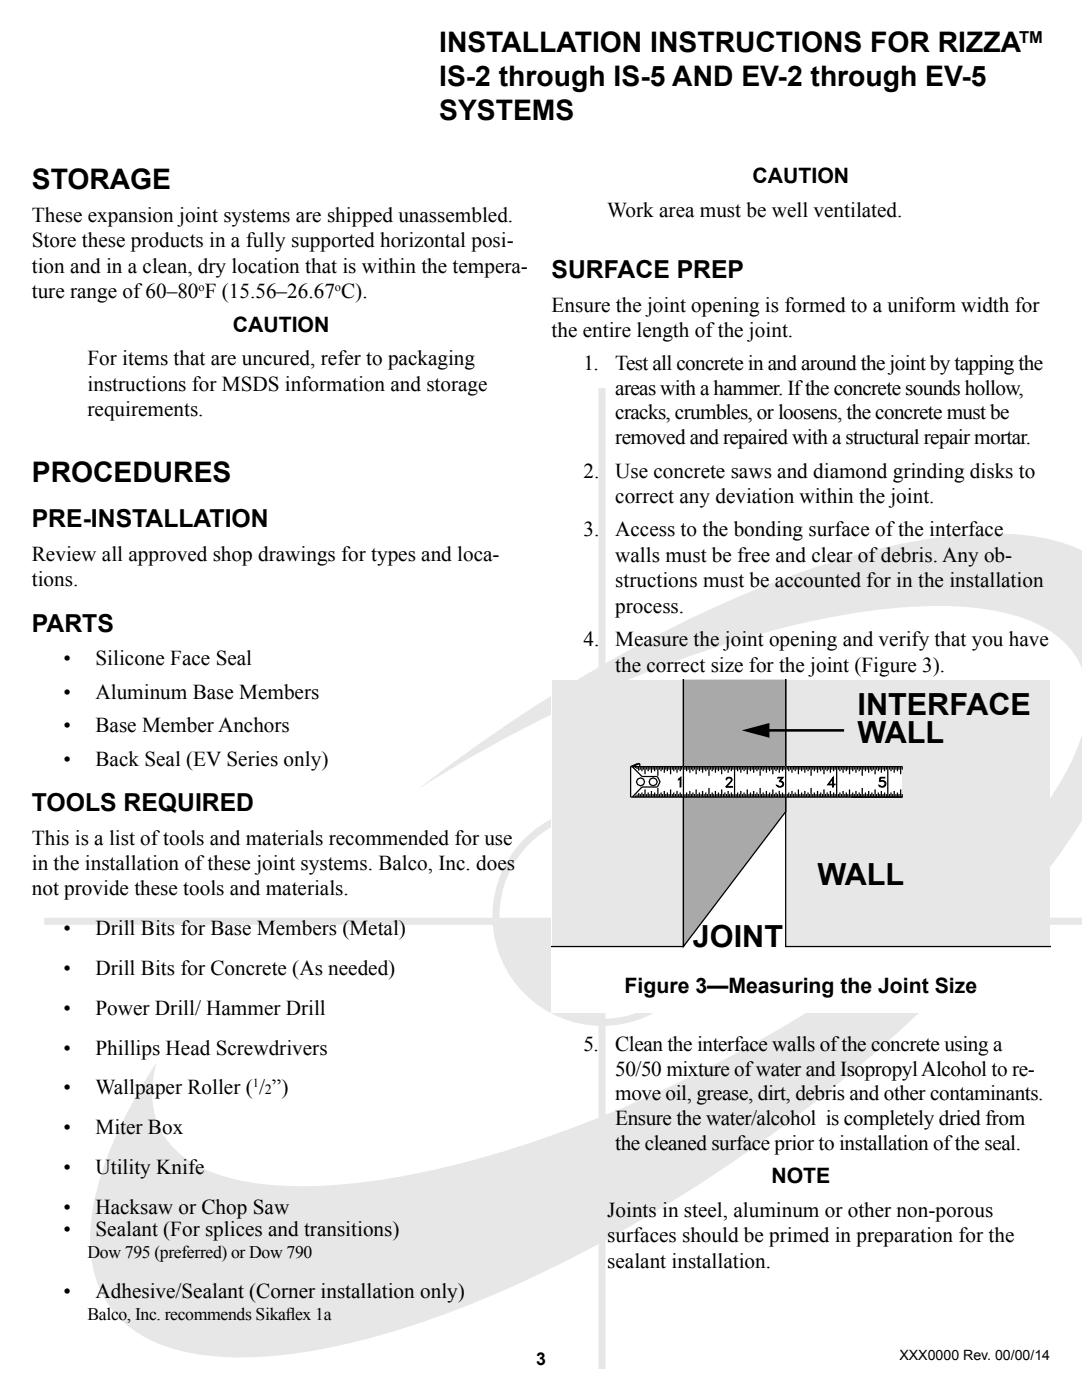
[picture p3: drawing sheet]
<svg xmlns="http://www.w3.org/2000/svg" width="216mm" height="279mm" viewBox="0 0 216 279" stroke-linecap="round" stroke-linejoin="round" font-family="sans-serif">
<defs><g id="words">
<g font-size="6.1">
<text x="171.1" y="142.6">INTERFACE</text>
<text x="171.1" y="148.2">WALL</text>
<text x="163.1" y="176.6">WALL</text>
<text x="138.3" y="188.9">JOINT</text>
</g>
<g font-size="5.6">
<text x="87.6" y="10.5">INSTALLATION INSTRUCTIONS FOR RIZZA</text>
<text x="87.6" y="17.2">IS-2 through IS-5 AND EV-2 through EV-5</text>
<text x="87.6" y="24">SYSTEMS</text>
<text x="6.3" y="37.6">STORAGE</text>
<text x="6.3" y="96.2">PROCEDURES</text>
</g>
<g font-size="4.9">
<text x="110.1" y="55.6">SURFACE PREP</text>
<text x="6.3" y="105.3">PRE-INSTALLATION</text>
<text x="6.3" y="126.1">PARTS</text>
<text x="6.3" y="161.9">TOOLS REQUIRED</text>
</g>
<g font-size="4.2">
<text x="150.2" y="36.6">CAUTION</text>
<text x="6.3" y="44.3">These expansion joint systems are shipped unassembled.</text>
<text x="121.2" y="43.3">Work area must be well ventilated.</text>
<text x="6.3" y="49.4">Store these products in a fully supported horizontal posi-</text>
<text x="6.3" y="54.5">tion and in a clean, dry location that is within the tempera-</text>
<text x="6.3" y="59.5">ture range of 60–80 F (15.56–26.67 C).</text>
<text x="110.1" y="62.2">Ensure the joint opening is formed to a uniform width for</text>
<text x="46.5" y="66.2">CAUTION</text>
<text x="110.1" y="67.3">the entire length of the joint.</text>
<text x="17.5" y="72.9">For items that are uncured, refer to packaging</text>
<text x="17.5" y="78">instructions for MSDS information and storage</text>
<text x="116.4" y="73.8">1.</text>
<text x="122.8" y="73.8">Test all concrete in and around the joint by tapping the</text>
<text x="17.5" y="83">requirements.</text>
<text x="122.8" y="78.8">areas with a hammer. If the concrete sounds hollow,</text>
<text x="122.8" y="83.7">cracks, crumbles, or loosens, the concrete must be</text>
<text x="122.8" y="88.7">removed and repaired with a structural repair mortar.</text>
<text x="116.4" y="95.3">2.</text>
<text x="122.8" y="95.3">Use concrete saws and diamond grinding disks to</text>
<text x="122.8" y="100.4">correct any deviation within the joint.</text>
<text x="116.4" y="107.1">3.</text>
<text x="122.8" y="107.1">Access to the bonding surface of the interface</text>
<text x="6.3" y="111.9">Review all approved shop drawings for types and loca-</text>
<text x="122.8" y="112.1">walls must be free and clear of debris. Any ob-</text>
<text x="6.3" y="117">tions.</text>
<text x="122.8" y="117.2">structions must be accounted for in the installation</text>
<text x="122.8" y="122.3">process.</text>
<text x="116.4" y="129">4.</text>
<text x="122.8" y="129">Measure the joint opening and verify that you have</text>
<text x="12.7" y="132.8">•</text>
<text x="19" y="132.8">Silicone Face Seal</text>
<text x="122.8" y="134.1">the correct size for the joint (Figure 3).</text>
<text x="12.7" y="139.4">•</text>
<text x="19" y="139.4">Aluminum Base Members</text>
<text x="12.7" y="146.1">•</text>
<text x="19" y="146.1">Base Member Anchors</text>
<text x="12.7" y="152.8">•</text>
<text x="19" y="152.8">Back Seal (EV Series only)</text>
<text x="6.3" y="168.6">This is a list of tools and materials recommended for use</text>
<text x="6.3" y="173.6">in the installation of these joint systems. Balco, Inc. does</text>
<text x="6.3" y="178.7">not provide these tools and materials.</text>
<text x="12.7" y="186.7">•</text>
<text x="19" y="186.7">Drill Bits for Base Members (Metal)</text>
<text x="12.7" y="194.6">•</text>
<text x="19" y="194.6">Drill Bits for Concrete (As needed)</text>
<text x="12.7" y="202.5">•</text>
<text x="19" y="202.5">Power Drill/ Hammer Drill</text>
<text x="124.6" y="198.2">Figure 3—Measuring the Joint Size</text>
<text x="116.4" y="209.7">5.</text>
<text x="122.8" y="209.7">Clean the interface walls of the concrete using a</text>
<text x="12.7" y="210.5">•</text>
<text x="19" y="210.5">Phillips Head Screwdrivers</text>
<text x="122.8" y="214.7">50/50 mixture of water and Isopropyl Alcohol to re-</text>
<text x="12.7" y="218.4">•</text>
<text x="19" y="218.4">Wallpaper Roller ( / ”)</text>
<text x="122.8" y="219.6">move oil, grease, dirt, debris and other contaminants.</text>
<text x="12.7" y="226.3">•</text>
<text x="19.1" y="226.3">Miter Box</text>
<text x="122.8" y="224.5">Ensure the water/alcohol is completely dried from</text>
<text x="122.8" y="229.5">the cleaned surface prior to installation of the seal.</text>
<text x="12.7" y="234.3">•</text>
<text x="19.1" y="234.3">Utility Knife</text>
<text x="153.9" y="236.2">NOTE</text>
<text x="12.7" y="242.2">•</text>
<text x="19.1" y="242.2">Hacksaw or Chop Saw</text>
<text x="121.2" y="242.8">Joints in steel, aluminum or other non-porous</text>
<text x="12.7" y="246.6">•</text>
<text x="19.1" y="246.6">Sealant (For splices and transitions)</text>
<text x="121.2" y="247.9">surfaces should be primed in preparation for the</text>
<text x="121.2" y="253">sealant installation.</text>
<text x="12.7" y="259">•</text>
<text x="19" y="259">Adhesive/Sealant (Corner installation only)</text>
</g>
<g font-size="3.5">
<text x="17.5" y="251">Dow 795 (preferred) or Dow 790</text>
<text x="17.5" y="263.4">Balco, Inc. recommends Sikaf</text>
<text x="57" y="263.4">lex 1a</text>
<text x="107" y="272.4">3</text>
</g>
<text font-size="3.3" x="203.3" y="8.6">TM</text>
<g font-size="2.8">
<text x="52.9" y="218.4">2</text>
<text x="179.5" y="271.4">XXX0000 Rev. 00/00/14</text>
</g>
<g font-size="2.5">
<text x="39.6" y="58.1">o</text>
<text x="66.8" y="58.1">o</text>
<text x="50.4" y="217">1</text>
</g>
</g></defs>
<g fill="none" stroke="#e6e7e8" stroke-width="1.4" stroke-linecap="butt">
<path d="M120.1 77.4v195.7M8.8 183.9h207.1"/>
<circle cx="120.2" cy="182.9" r="21.2"/>
</g>
<path d="M99.3 183.9h20.4l-.1 19.7-4.3 .2a23.6 23.6 0 0 1-14.5-13 18.3 18.3 0 0 1-1.5-6.9z" fill="#e6e7e8"/>
<path d="M99.3 183.9h20.4l-.1 19.7-4.3 .2a23.6 23.6 0 0 1-14.5-13 18.3 18.3 0 0 1-1.5-6.9z" fill="none" stroke="#e6e7e8" stroke-width=".69"/>
<path d="M120.6 162a17.6 17.6 0 0 1 14.3 6.1 23.6 23.6 0 0 1 6.2 11.5l.2 3.5 .1 .2h.2l-21.4 .4z" fill="#e6e7e8"/>
<path d="M120.6 162a17.6 17.6 0 0 1 14.3 6.1 23.6 23.6 0 0 1 6.2 11.5l.2 3.5 .1 .2h.2l-21.4 .4z" fill="none" stroke="#e6e7e8" stroke-width=".69"/>
<path d="M83.4 157.5l5.2-4a303.7 303.7 0 0 1 56.7-33.5 170.9 170.9 0 0 1 37-12 75.6 75.6 0 0 1 24.4-.9l3.9 .8 3.6 1.2 1.7 1.5v51.9l-2.4 5a223.5 223.5 0 0 1-38.1 41.9 304.7 304.7 0 0 1-74.6 48 170.9 170.9 0 0 1-37 11.9 75.7 75.7 0 0 1-24.3 1 29.4 29.4 0 0 1-13.7-5.4 21.6 21.6 0 0 1-7.8-18 53.1 53.1 0 0 1 5.4-20.8l3.5-6.9 4.3-7.2a18.8 18.8 0 0 0 .9 13.6 17.2 17.2 0 0 0 7.9 7.3 41.3 41.3 0 0 0 17.4 3.8 122.5 122.5 0 0 0 35.1-4.7 258.6 258.6 0 0 0 92.5-47 128.8 128.8 0 0 0 24.5-25.6 43.3 43.3 0 0 0 6.4-13.3v-11.5l-.6-2.5a17.2 17.2 0 0 0-7.9-7.4 41.3 41.3 0 0 0-17.4-3.7 122.5 122.5 0 0 0-35.1 4.6 262.2 262.2 0 0 0-62.4 26.3z" fill="#e6e7e8"/>
<path d="M110.1 135.6h99.4v55.5h-99.4z" fill="#fff"/>
<path d="M110.1 135.6h26.3v53.3h-26.3z" fill="#e6e7e8"/>
<path d="M136.4 135.6v53.3h-26.4" fill="none" stroke="#000" stroke-width=".25"/>
<path d="M156.8 135.6h52.8v53.3h-52.8z" fill="#e6e7e8"/>
<path d="M156.8 135.6v53.3h52.8" fill="none" stroke="#000" stroke-width=".25"/>
<path d="M136.4 135.6h20.4v26.4l-20.4 26.9z" fill="#a7a9ac"/>
<path d="M136.4 135.6v53.3l20.4-26.9v-26.4" fill="none" stroke="#000" stroke-width=".25"/>
<path d="M125.8 153h54.2v6.1h-54.2z" fill="#fff"/>
<g fill="none" stroke="#000" stroke-width=".25">
<path d="M125.8 153v6.1h54.3M125.8 153h30.9M126.5 159v.1M126.5 153v.1M126.8 158.8v.3M126.8 153v.3M127.1 158.6v.5M127.1 153v.5M127.5 158.3v.8M127.5 153v.8M127.6 152.4h-.4l-1.4 .6M127.7 153l-.1-.6-1.4 .6 1.9 2h3.1l.5 1-.5 1.1h-3.1l-1.9 2"/>
<path d="M127.8 158.5v.6M127.8 153v.6M128.1 158.2v.9M128.1 153v.9M128.4 158.5v.6M128.4 153v.6M128.7 157.6v1.5M128.7 153v1.5M129 158.5v.6M129 153v.6M129.3 158.2v.9M129.3 153v.9"/>
<path d="M129.7 158.5v.6M129.7 153v.6M130 157.9v1.2M130 153v1.2M130.3 158.5v.6M130.3 153v.6M130.6 158.2v.9M130.6 153v.9M130.9 158.5v.6M130.9 153v.6M131.3 157.2v1.9M131.3 153v1.8"/>
<path d="M131.6 158.5v.6M131.6 153v.6M131.9 158.2v.9M131.9 153v.9M132.2 158.5v.6M132.2 153v.6M132.6 157.9v1.2M132.6 153v1.2M132.9 158.5v.6M132.9 153v.6M133.2 158.2v.9M133.2 153v.9"/>
<path d="M133.5 158.5v.6M133.5 153v.6M133.8 157.6v1.5M133.8 153v1.5M134.1 158.5v.6M134.1 153v.6M134.4 158.2v.9M134.4 153v.9M134.8 158.5v.6M134.8 153v.6M135.1 153v1.2M135.1 157.9v1.2"/>
<path d="M135.4 155.5l.5-.3v1.9h-.2v-1.8zM135.4 153v.6M135.4 158.5v.6M135.7 158.2v.9M135.7 153v.9M136 158.5v.6M136 153v.6M136.4 153v6.1M136.7 158.5v.6M136.7 153v.6M137 158.2v.9M137 153v.9"/>
<path d="M137.3 158.5v.6M137.3 153v.6M137.7 157.9v1.2M137.7 153v1.2M138 158.5v.6M138 153v.6M138.3 158.2v.9M138.3 153v.9M138.6 158.5v.6M138.6 153v.6M138.9 157.6v1.5M138.9 153v1.5"/>
<path d="M139.2 158.5v.6M139.2 153v.6M139.5 158.2v.9M139.5 153v.9M139.9 158.5v.6M139.9 153v.6M140.2 157.9v1.2M140.2 153v1.2M140.5 158.5v.6M140.5 153v.6M140.8 158.2v.9M140.8 153v.9"/>
<path d="M141.1 158.5v.6M141.1 153v.6M141.5 157.2v1.9M141.5 153v1.8M141.8 158.5v.6M141.8 153v.6M142.1 158.2v.9M142.1 153v.9M142.4 158.5v.6M142.4 153v.6M142.8 157.9v1.2M142.8 153v1.2"/>
<path d="M143.1 158.5v.6M143.1 153v.6M143.4 158.2v.9M143.4 153v.9M143.7 158.5v.6M143.7 153v.6M144 157.6v1.5M144 153v1.5M144.3 158.5v.6M144.3 153v.6M144.6 158.2v.9M144.6 153v.9"/>
<path d="M144.9 157l1.2 .1h-1.3l1.1-1.2a.38 .38 0 0 0-.2-.7l-.6 .1-.2 .3 .1-.3a.74 .74 0 0 1 1 0v.6l-1.1 1.2M145 158.5v.6M145 153v.6M145.3 157.9v1.2M145.3 153v1.2M145.6 158.5v.6M145.6 153v.6M145.9 158.2v.9M145.9 153v.9M146.2 158.5v.6M146.2 153v.6M146.6 153v6.1"/>
<path d="M146.9 158.5v.6M146.9 153v.6M147.2 158.2v.9M147.2 153v.9M147.5 158.5v.6M147.5 153v.6M147.8 157.9v1.2M147.8 153v1.2M148.2 158.5v.6M148.2 153v.6M148.5 158.2v.9M148.5 153v.9"/>
<path d="M148.8 158.5v.6M148.8 153v.6M149.1 157.6v1.5M149.1 153v1.5M149.4 158.5v.6M149.4 153v.6M149.8 158.2v.9M149.8 153v.9M150.1 158.5v.6M150.1 153v.6M150.4 157.9v1.2M150.4 153v1.2"/>
<path d="M150.7 158.5v.6M150.7 153v.6M151 158.2v.9M151 153v.9M151.3 158.5v.6M151.3 153v.6M151.7 157.2v1.9M151.7 153v1.8M152 158.5v.6M152 153v.6M152.3 158.2v.9M152.3 153v.9"/>
<path d="M152.6 158.5v.6M152.6 153v.6M152.9 157.9v1.2M152.9 153v1.2M153.3 158.5v.6M153.3 153v.6M153.6 158.2v.9M153.6 153v.9M153.9 158.5v.6M153.9 153v.6M154.2 157.6v1.5M154.2 153v1.5"/>
<path d="M154.5 158.5v.6M154.5 153v.6M154.9 158.2v.9M154.9 153v.9M155.1 156.8l.3 .2M155.2 158.5v.6M155.2 153v.6M155.5 157.9v1.2M155.5 153v1.2M155.6 155.9a.63 .63 0 0 1 .7 .6 .63 .63 0 0 1-.8 .6l-.3-.1-.2-.3h.1a.66 .66 0 0 0 1.2-.1M155.8 158.5v.6M155.8 153v.6"/>
<path d="M155.9 156l.3 .2 .1 .2-.1 .4-.3 .2M156.1 158.2v.9M156.1 153v.9M156.2 155.2h-1h1.1l-.7 .8M156.2 155.2l-.7 .8 .5 .1 .3 .2M156.4 158.5v.6M156.4 153v.6M157.1 158.5v.6M157.1 153v.6M157.4 158.2v.9M157.4 153v.9M157.7 158.5v.6"/>
<path d="M157.7 153v.6M158 157.9v1.2M158 153v1.2M158.4 158.5v.6M158.4 153v.6M158.7 158.2v.9M158.7 153v.9M159 158.5v.6M159 153v.6M159.3 157.6v1.5M159.3 153v1.5M159.6 158.5v.6"/>
<path d="M159.6 153v.6M160 158.2v.9M160 153v.9M160.3 158.5v.6M160.3 153v.6M160.6 157.9v1.2M160.6 153v1.2M160.9 158.5v.6M160.9 153v.6M161.2 158.2v.9M161.2 153v.9M161.5 158.5v.6"/>
<path d="M161.5 153v.6M161.8 157.2v1.9M161.8 153v1.8M162.2 158.5v.6M162.2 153v.6M162.5 158.2v.9M162.5 153v.9M162.8 158.5v.6M162.8 153v.6M163.1 157.9v1.2M163.1 153v1.2M163.5 158.5v.6"/>
<path d="M163.5 153v.6M163.8 158.2v.9M163.8 153v.9M164.1 158.5v.6M164.1 153v.6M164.4 157.6v1.5M164.4 153v1.5M164.7 158.5v.6M164.7 153v.6M165.1 158.2v.9M165.1 153v.9M165.3 156.5l1.3 .1h-1.4l1-1.4v1.9v-1.7l-.9 1.2"/>
<path d="M165.4 158.5v.6M165.4 153v.6M165.7 157.9v1.2M165.7 153v1.2M166 158.5v.6M166 153v.6M166.3 158.2v.9M166.3 153v.9M166.6 158.5v.6M166.6 153v.6M166.9 153v6.1M167.3 158.5v.6"/>
<path d="M167.3 153v.6M167.6 158.2v.9M167.6 153v.9M167.9 153v.6M167.9 158.5v.6M168.2 153v1.2M168.2 157.9v1.2M168.6 153v.6M168.6 158.5v.6M168.9 153v.9M168.9 158.2v.9M169.2 153v.6"/>
<path d="M169.2 158.5v.6M169.5 153v1.5M169.5 157.6v1.5M169.8 153v.6M169.8 158.5v.6M170.2 153v.9M170.2 158.2v.9M170.5 153v.6M170.5 158.5v.6M170.8 153v1.2M170.8 157.9v1.2M171.1 153v.6"/>
<path d="M171.1 158.5v.6M171.4 153v.9M171.4 158.2v.9M171.7 153v.6M171.7 158.5v.6M172 153v1.8M172 157.2v1.9M172.4 153v.6M172.4 158.5v.6M172.7 153v.9M172.7 158.2v.9M173 153v.6"/>
<path d="M173 158.5v.6M173.3 153v1.2M173.3 157.9v1.2M173.7 158.5v.6M173.7 153v.6M174 158.2v.9M174 153v.9M174.3 153v.6M174.3 158.5v.6M174.6 153v1.5M174.6 157.6v1.5M174.9 158.5v.6"/>
<path d="M174.9 153v.6M175.3 158.2v.9M175.3 153v.9M175.5 156.8l.3 .2M175.6 153v.6M175.6 158.5v.6M175.9 153v1.2M175.9 157.9v1.2M176.2 158.5v.6M176.2 153v.6M176.3 155.9a.59 .59 0 0 1 .3 .5 .59 .59 0 0 1-.3 .6M176.5 158.2v.9"/>
<path d="M176.5 153v.9M176.6 156.2a.83 .83 0 0 0-1.1-.2l.1-.8h.9h-.8l-.1 .7h.8l.3 .2-.1 .7-.2 .2-.4 .1-.5-.2v-.2a.67 .67 0 0 0 1.1-.1M176.8 153v.6M176.8 158.5v.6M177.1 153v6.1M177.5 153v.6M177.5 158.5v.6M177.8 153v.9M177.8 158.2v.9M178.1 153v.6M178.1 158.5v.6M178.4 153v1.2"/>
<path d="M178.4 157.9v1.2M178.8 153v.6M178.8 158.5v.6M179.1 153v.9M179.1 158.2v.9M179.4 153v.6M179.4 158.5v.6M179.7 153v1.5M179.7 157.6v1.5M180 153v.6M180 158.5v.6M180.1 153h-23.3v6.1"/>
<circle cx="127.8" cy="156" r=".79"/>
<circle cx="130.3" cy="156" r=".8"/>
</g>
<path d="M152.5 145.8h15.9" fill="none" stroke="#000" stroke-width=".51"/>
<path d="M148 145.8l5.5-1.5v2.9z" fill="#000"/>
<path d="M110.1 191.1h99.4v11.1h-99.4z" fill="#fff"/>
<use href="#words"/>
</svg>
